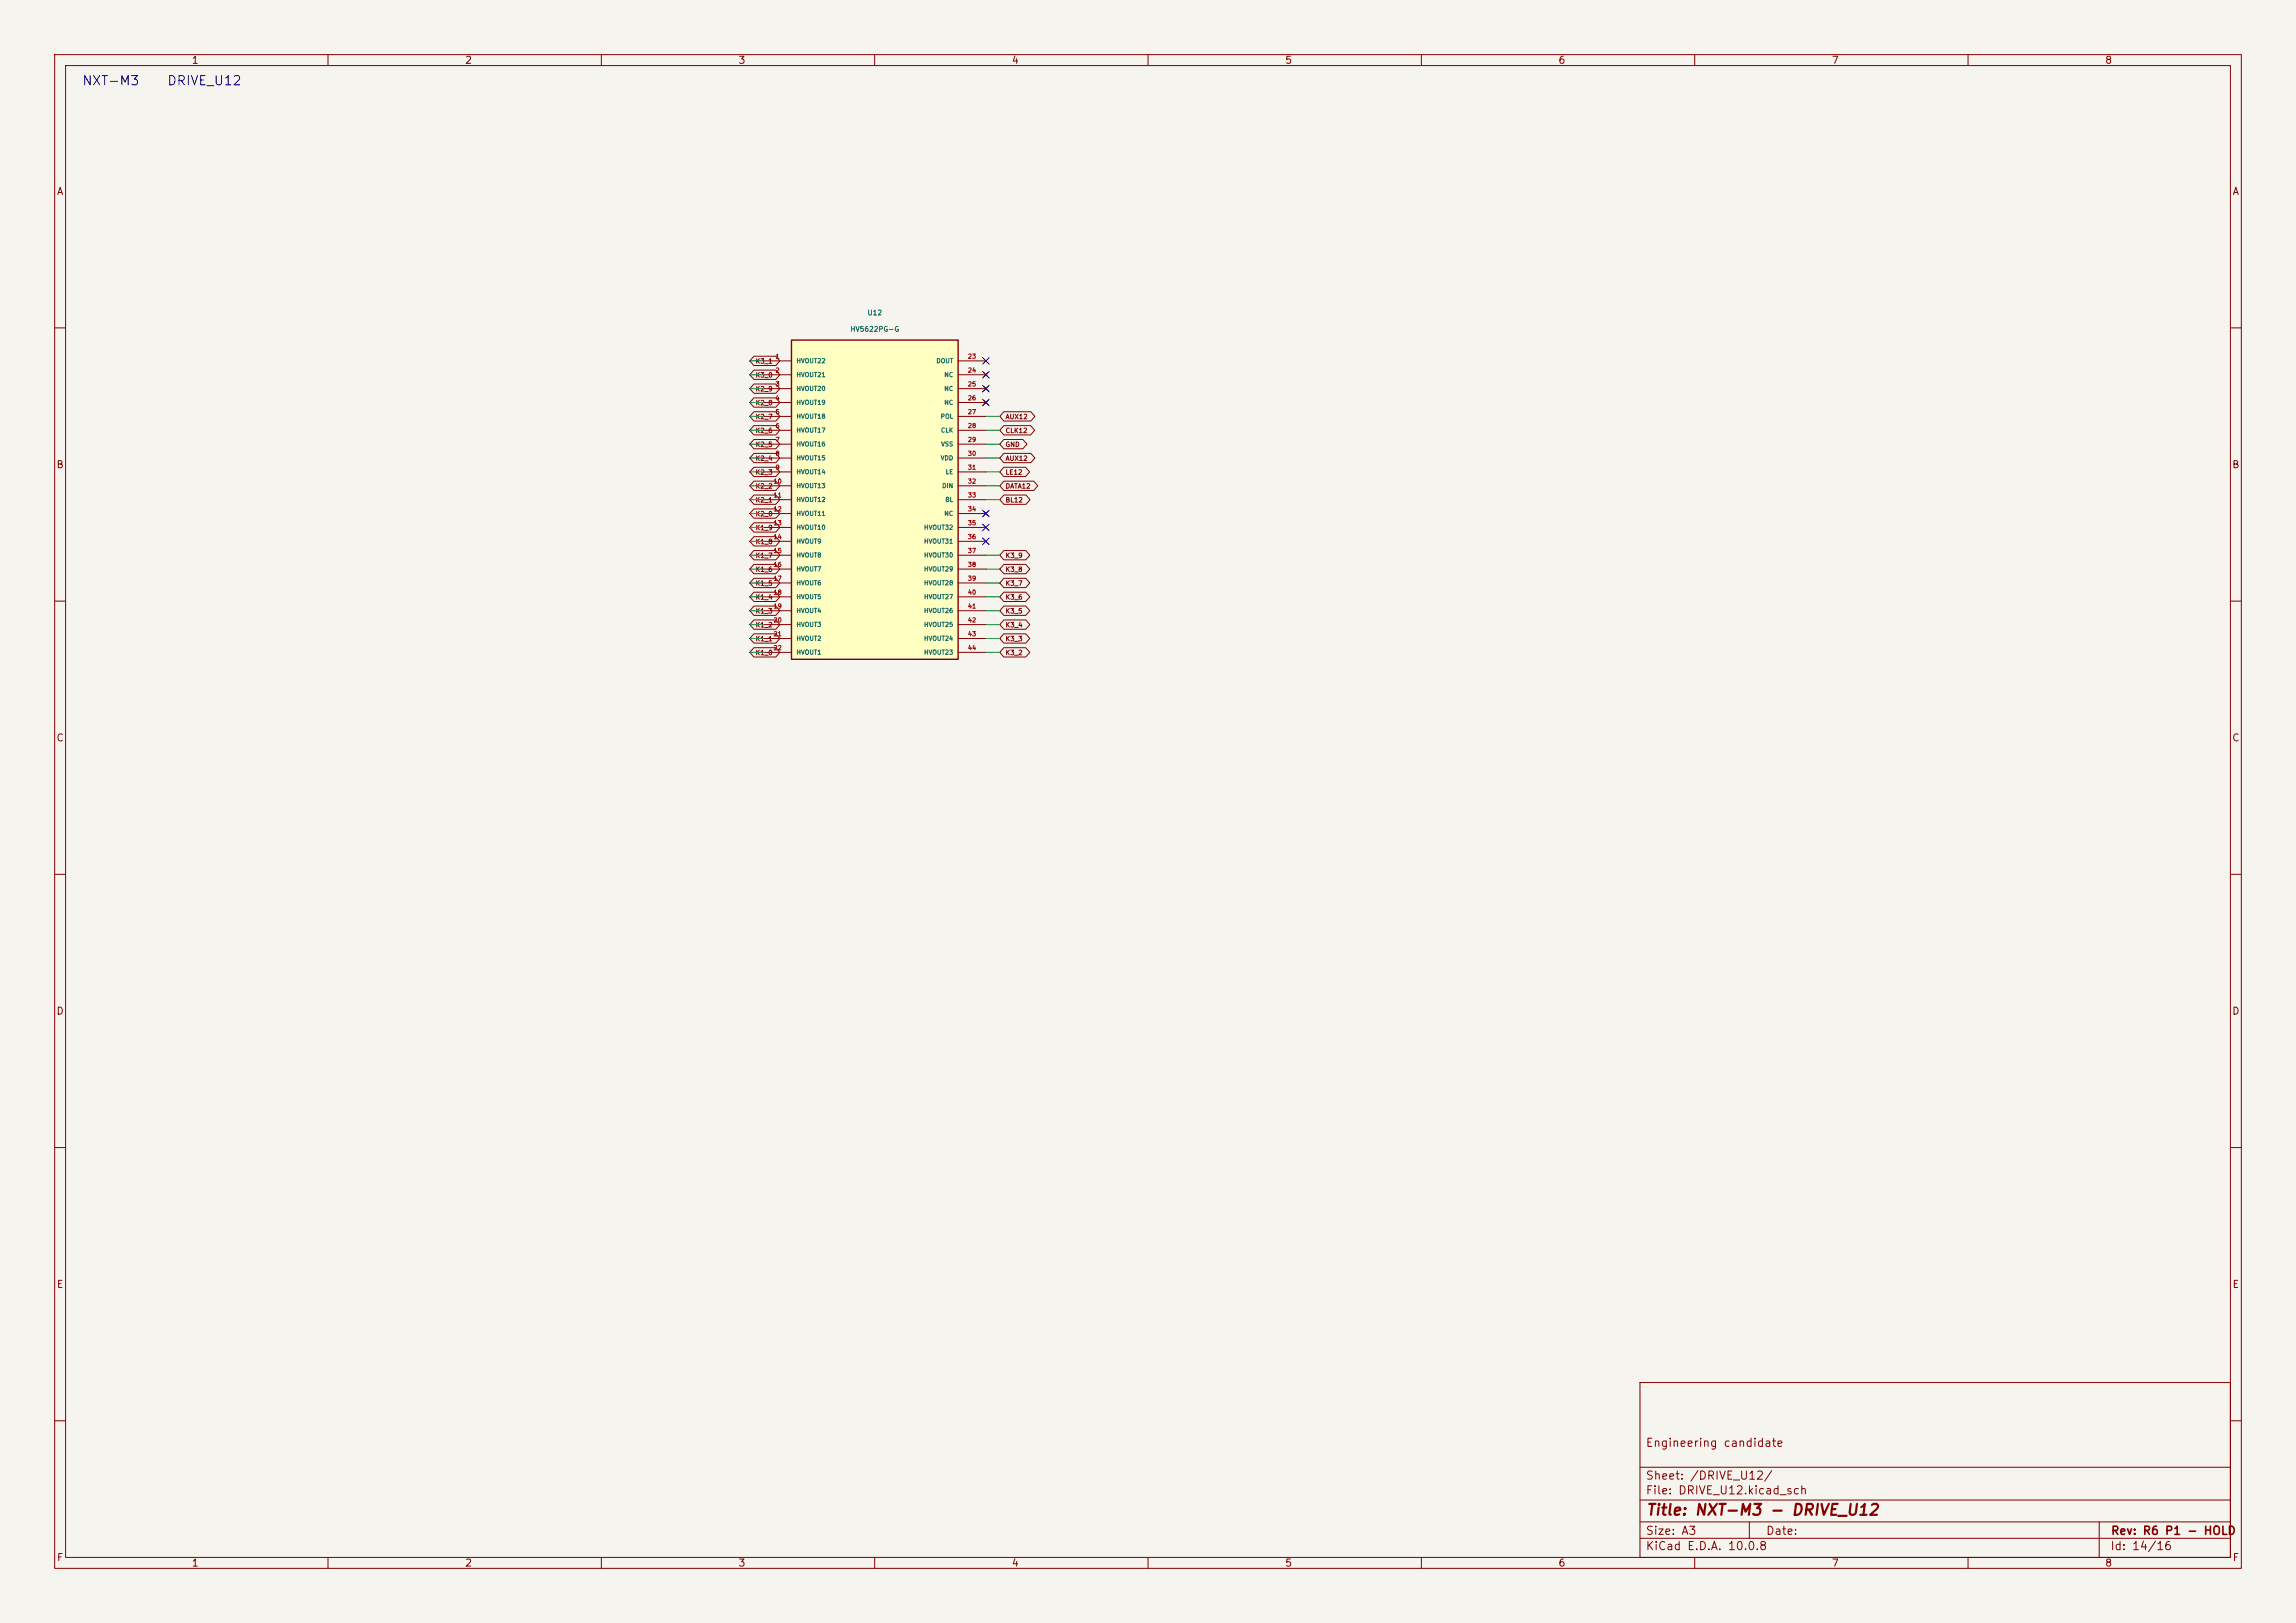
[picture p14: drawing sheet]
<svg xmlns="http://www.w3.org/2000/svg" width="420mm" height="297mm" viewBox="0 0 420 297" stroke-linecap="round" stroke-linejoin="round" font-family="sans-serif">
<defs><g id="words">
<text font-size="2" fill="#840000" x="301" y="277.8">Title: NXT-M3 - DRIVE_U12</text>
<g font-size="1.7" fill="#0000c2">
<text x="14.9" y="16">NXT-M3</text>
<text x="30.5" y="16">DRIVE_U12</text>
</g>
<g font-size="1.5" fill="#840000">
<text x="300.9" y="265.1">Engineering candidate</text>
<text x="300.9" y="273.8">File: DRIVE_U12.kicad_sch</text>
<text x="300.9" y="271.1">Sheet: /DRIVE_U12/</text>
<text x="300.9" y="281.2">Size: A3</text>
<text x="322.9" y="281.2">Date:</text>
<text x="386" y="281.2">Rev: R6 P1 - HOLD</text>
<text x="300.9" y="284">KiCad E.D.A. 10.0.8</text>
<text x="385.9" y="284">Id: 14/16</text>
</g>
<g font-size="1.3" fill="#840000">
<text x="35" y="12">1</text>
<text x="85" y="12">2</text>
<text x="135" y="12">3</text>
<text x="185" y="12">4</text>
<text x="235" y="12">5</text>
<text x="285" y="12">6</text>
<text x="335" y="12">7</text>
<text x="385" y="12">8</text>
<text x="10.3" y="36">A</text>
<text x="408.3" y="36">A</text>
<text x="10.2" y="86">B</text>
<text x="408.2" y="86">B</text>
<text x="10.2" y="136">C</text>
<text x="408.2" y="136">C</text>
<text x="10.2" y="186">D</text>
<text x="408.2" y="186">D</text>
<text x="10.3" y="236">E</text>
<text x="408.3" y="236">E</text>
<text x="10.3" y="286">F</text>
<text x="35" y="287">1</text>
<text x="85" y="287">2</text>
<text x="135" y="287">3</text>
<text x="185" y="287">4</text>
<text x="235" y="287">5</text>
<text x="285" y="287">6</text>
<text x="335" y="287">7</text>
<text x="385" y="287">8</text>
<text x="408.3" y="286">F</text>
</g>
<g font-size=".9" fill="#006464">
<text x="158.6" y="57.9">U12</text>
<text x="155.5" y="60.9">HV5622PG-G</text>
</g>
<g font-size=".9" fill="#840000">
<text x="138.1" y="71.8">K2_9</text>
<text x="138.1" y="66.7">K3_1</text>
<text x="138.1" y="69.3">K3_0</text>
<text x="138.1" y="74.4">K2_8</text>
<text x="138.1" y="76.9">K2_7</text>
<text x="183.9" y="76.9">AUX12</text>
<text x="138.1" y="79.4">K2_6</text>
<text x="138.1" y="82">K2_5</text>
<text x="183.9" y="79.4">CLK12</text>
<text x="183.9" y="82">GND</text>
<text x="138.1" y="84.5">K2_4</text>
<text x="138.1" y="87.1">K2_3</text>
<text x="138.1" y="89.6">K2_2</text>
<text x="183.9" y="84.5">AUX12</text>
<text x="183.9" y="87.1">LE12</text>
<text x="183.9" y="89.6">DATA12</text>
<text x="138.1" y="92.1">K2_1</text>
<text x="138.1" y="94.7">K2_0</text>
<text x="183.9" y="92.1">BL12</text>
<text x="138.1" y="97.2">K1_9</text>
<text x="138.1" y="99.8">K1_8</text>
<text x="138.1" y="102.3">K1_7</text>
<text x="138.1" y="104.8">K1_6</text>
<text x="138.1" y="107.4">K1_5</text>
<text x="183.9" y="107.4">K3_7</text>
<text x="183.9" y="102.3">K3_9</text>
<text x="183.9" y="104.8">K3_8</text>
<text x="138.1" y="109.9">K1_4</text>
<text x="138.1" y="112.5">K1_3</text>
<text x="183.9" y="109.9">K3_6</text>
<text x="183.9" y="112.5">K3_5</text>
<text x="138.1" y="115">K1_2</text>
<text x="138.1" y="117.5">K1_1</text>
<text x="183.9" y="115">K3_4</text>
<text x="183.9" y="117.5">K3_3</text>
<text x="138.1" y="120.1">K1_0</text>
<text x="183.9" y="120.1">K3_2</text>
</g>
<g font-size=".8" fill="#a90000">
<text x="141.8" y="65.8">1</text>
<text x="177" y="65.8">23</text>
<text x="141.8" y="68.4">2</text>
<text x="141.8" y="70.9">3</text>
<text x="177" y="68.4">24</text>
<text x="177" y="70.9">25</text>
<text x="141.8" y="73.4">4</text>
<text x="141.8" y="76">5</text>
<text x="177" y="73.4">26</text>
<text x="177" y="76">27</text>
<text x="141.8" y="78.5">6</text>
<text x="141.8" y="81.1">7</text>
<text x="141.8" y="83.6">8</text>
<text x="177" y="78.5">28</text>
<text x="177" y="81.1">29</text>
<text x="177" y="83.6">30</text>
<text x="141.4" y="88.7">10</text>
<text x="141.8" y="86.1">9</text>
<text x="177" y="86.1">31</text>
<text x="177" y="88.7">32</text>
<text x="141.4" y="91.2">11</text>
<text x="141.4" y="93.8">12</text>
<text x="177" y="91.2">33</text>
<text x="177" y="93.8">34</text>
<text x="141.4" y="96.3">13</text>
<text x="141.4" y="98.8">14</text>
<text x="141.4" y="101.4">15</text>
<text x="177" y="96.3">35</text>
<text x="177" y="98.8">36</text>
<text x="177" y="101.4">37</text>
<text x="141.4" y="103.9">16</text>
<text x="141.4" y="106.5">17</text>
<text x="177" y="103.9">38</text>
<text x="177" y="106.5">39</text>
<text x="141.4" y="109">18</text>
<text x="141.4" y="111.5">19</text>
<text x="177" y="109">40</text>
<text x="177" y="111.5">41</text>
<text x="141.4" y="114.1">20</text>
<text x="141.4" y="116.6">21</text>
<text x="141.4" y="119.2">22</text>
<text x="177" y="114.1">42</text>
<text x="177" y="116.6">43</text>
<text x="177" y="119.2">44</text>
</g>
<g font-size=".8" fill="#006464">
<text x="145.6" y="66.6">HVOUT22</text>
<text x="145.6" y="69.2">HVOUT21</text>
<text x="145.6" y="71.7">HVOUT20</text>
<text x="171.2" y="66.6">DOUT</text>
<text x="172.6" y="69.2">NC</text>
<text x="172.6" y="71.7">NC</text>
<text x="145.6" y="74.3">HVOUT19</text>
<text x="145.6" y="76.8">HVOUT18</text>
<text x="172" y="76.8">POL</text>
<text x="172.6" y="74.3">NC</text>
<text x="145.6" y="79.3">HVOUT17</text>
<text x="145.6" y="81.9">HVOUT16</text>
<text x="172" y="79.3">CLK</text>
<text x="172.1" y="81.9">VSS</text>
<text x="145.6" y="84.4">HVOUT15</text>
<text x="145.6" y="87">HVOUT14</text>
<text x="145.6" y="89.5">HVOUT13</text>
<text x="172" y="84.4">VDD</text>
<text x="172.3" y="89.5">DIN</text>
<text x="172.9" y="87">LE</text>
<text x="145.6" y="92">HVOUT12</text>
<text x="145.6" y="94.6">HVOUT11</text>
<text x="172.6" y="94.6">NC</text>
<text x="172.8" y="92">BL</text>
<text x="145.6" y="97.1">HVOUT10</text>
<text x="145.6" y="99.7">HVOUT9</text>
<text x="168.9" y="97.1">HVOUT32</text>
<text x="168.9" y="99.7">HVOUT31</text>
<text x="145.6" y="102.2">HVOUT8</text>
<text x="145.6" y="104.7">HVOUT7</text>
<text x="145.6" y="107.3">HVOUT6</text>
<text x="168.9" y="102.2">HVOUT30</text>
<text x="168.9" y="104.7">HVOUT29</text>
<text x="168.9" y="107.3">HVOUT28</text>
<text x="145.6" y="109.8">HVOUT5</text>
<text x="145.6" y="112.4">HVOUT4</text>
<text x="168.9" y="109.8">HVOUT27</text>
<text x="168.9" y="112.4">HVOUT26</text>
<text x="145.6" y="114.9">HVOUT3</text>
<text x="145.6" y="117.4">HVOUT2</text>
<text x="145.6" y="120">HVOUT1</text>
<text x="168.9" y="114.9">HVOUT25</text>
<text x="168.9" y="117.4">HVOUT24</text>
<text x="168.9" y="120">HVOUT23</text>
</g>
</g></defs>
<path d="M0 0h420v297h-420z" fill="#f5f4ef" stroke="#f5f4ef" stroke-width=".18"/>
<g fill="none" stroke="#840000" stroke-width=".18">
<path d="M10 10h400v277h-400zM12 12h396v273h-396zM60 10v2M110 10v2M160 10v2M210 10v2M260 10v2M310 10v2M360 10v2M10 60h2M408 60h2M10 110h2"/>
<path d="M408 110h2M10 160h2M408 160h2M10 210h2M408 210h2M300 253h108v32h-108zM10 260h2M300 278.5h108M300 274.5h108M300 268.5h108M320 278.5v3M384 278.5v6.5"/>
<path d="M408 260h2M60 285v2M110 285v2M160 285v2M210 285v2M260 285v2M300 281.5h108M310 285v2M360 285v2"/>
</g>
<path d="M144.8 62.2h30.5v58.5h-30.5z" fill="#ffffc2"/>
<path d="M144.8 62.2h30.5v58.5h-30.5z" fill="none" stroke="#840000" stroke-width=".25"/>
<g fill="none" stroke="#840000" stroke-width=".18">
<path d="M137.9 70.3h4l.8 .8-.8 .9h-4l-.7-.9zM137.9 65.2h4l.8 .8-.8 .9h-4l-.7-.9zM137.9 72.8h4l.8 .9-.8 .8h-4l-.7-.8zM137.9 67.7h4l.8 .9-.8 .8h-4l-.7-.8zM137.9 75.3h4l.8 .9-.8 .9h-4l-.7-.9zM137.9 77.9h4l.8 .8-.8 .9h-4l-.7-.9zM139.7 66h5.1M139.7 68.6h5.1M139.7 71.1h5.1M139.7 73.7h5.1M139.7 76.2h5.1M139.7 78.7h5.1"/>
<path d="M175.3 66h5M175.3 68.6h5M175.3 71.1h5M175.3 73.7h5M175.3 76.2h5M175.3 78.7h5M180 68.2l.7 .8M180 70.7l.7 .8M180 73.3l.7 .7M180.7 68.2l-.7 .8M180.7 70.7l-.7 .8M180.7 73.3l-.7 .7"/>
<path d="M183.6 75.3h5l.7 .9-.7 .9h-5l-.7-.9zM183.6 77.9h4.9l.8 .8-.8 .9h-4.9l-.7-.9zM137.9 90.6h4l.8 .8-.8 .9h-4l-.7-.9zM137.9 93.1h4l.8 .9-.8 .8h-4l-.7-.8zM137.9 80.4h4l.8 .9-.8 .8h-4l-.7-.8zM137.9 83h4l.8 .8-.8 .9h-4l-.7-.9zM137.9 85.5h4l.8 .9-.8 .8h-4l-.7-.8zM137.9 88h4l.8 .9-.8 .9h-4l-.7-.9zM137.9 95.7h4l.8 .8-.8 .9h-4l-.7-.9zM137.9 98.2h4l.8 .9-.8 .8h-4l-.7-.8zM139.7 81.3h5.1M139.7 83.8h5.1"/>
<path d="M139.7 86.4h5.1M139.7 88.9h5.1M139.7 91.4h5.1M139.7 94h5.1M139.7 96.5h5.1M139.7 99.1h5.1M175.3 81.3h5M175.3 83.8h5M175.3 86.4h5M175.3 88.9h5M175.3 91.4h5M175.3 94h5"/>
<path d="M175.3 96.5h5M175.3 99.1h5M180 93.6l.7 .8M180.7 93.6l-.7 .8M183.6 80.4h3.5l.8 .9-.8 .8h-3.5l-.7-.8zM183.6 83h5l.7 .8-.7 .9h-5l-.7-.9zM183.6 85.5h4l.7 .9-.7 .8h-4l-.7-.8zM183.6 88h5.5l.7 .9-.7 .9h-5.5l-.7-.9zM183.6 90.6h4.1l.7 .8-.7 .9h-4.1l-.7-.9zM137.9 118.5h4l.8 .9-.8 .8h-4l-.7-.8zM137.9 100.7h4l.8 .9-.8 .9h-4l-.7-.9zM137.9 103.3h4l.8 .8-.8 .9h-4l-.7-.9z"/>
<path d="M137.9 105.8h4l.8 .9-.8 .8h-4l-.7-.8zM137.9 108.4h4l.8 .8-.8 .9h-4l-.7-.9zM137.9 110.9h4l.8 .9-.8 .8h-4l-.7-.8zM137.9 113.4h4l.8 .9-.8 .9h-4l-.7-.9zM137.9 116h4l.8 .8-.8 .9h-4l-.7-.9zM139.7 101.6h5.1M139.7 104.1h5.1M139.7 106.7h5.1M139.7 109.2h5.1M139.7 111.8h5.1M139.7 114.3h5.1M139.7 116.8h5.1"/>
<path d="M139.7 119.4h5.1M175.3 101.6h5M175.3 104.1h5M175.3 106.7h5M175.3 109.2h5M175.3 111.8h5M175.3 114.3h5M175.3 116.8h5M175.3 119.4h5M183.6 105.8h4l.8 .9-.8 .8h-4l-.7-.8zM183.6 100.7h4l.8 .9-.8 .9h-4l-.7-.9zM183.6 103.3h4l.8 .8-.8 .9h-4l-.7-.9z"/>
<path d="M183.6 108.4h4l.8 .8-.8 .9h-4l-.7-.9zM183.6 110.9h4l.8 .9-.8 .8h-4l-.7-.8zM183.6 113.4h4l.8 .9-.8 .9h-4l-.7-.9zM183.6 116h4l.8 .8-.8 .9h-4l-.7-.9zM183.6 118.5h4l.8 .9-.8 .8h-4l-.7-.8z"/>
</g>
<g fill="none" stroke="#009600" stroke-width=".18">
<path d="M137.2 66h2.5M137.2 68.6h2.5M137.2 71.1h2.5M137.2 73.7h2.5M137.2 76.2h2.5M137.2 78.7h2.5M180.3 76.2h2.6M180.3 78.7h2.6M137.2 81.3h2.5M137.2 83.8h2.5M137.2 86.4h2.5M137.2 88.9h2.5"/>
<path d="M137.2 91.4h2.5M137.2 96.5h2.5M137.2 94h2.5M137.2 99.1h2.5M180.3 81.3h2.6M180.3 83.8h2.6M180.3 86.4h2.6M180.3 88.9h2.6M180.3 91.4h2.6M137.2 119.4h2.5M137.2 101.6h2.5M137.2 104.1h2.5"/>
<path d="M137.2 106.7h2.5M137.2 109.2h2.5M137.2 111.8h2.5M137.2 114.3h2.5M137.2 116.8h2.5M180.3 119.4h2.6M180.3 101.6h2.6M180.3 104.1h2.6M180.3 106.7h2.6M180.3 109.2h2.6M180.3 111.8h2.6M180.3 114.3h2.6"/>
<path d="M180.3 116.8h2.6"/>
</g>
<g fill="none" stroke="#000084" stroke-width=".18">
<path d="M179.7 65.4l1.2 1.2M179.7 68l1.2 1.2M179.7 70.5l1.2 1.2M179.7 73.1l1.2 1.2M180.9 65.4l-1.2 1.2M180.9 68l-1.2 1.2M180.9 70.5l-1.2 1.2M180.9 73.1l-1.2 1.2M179.7 93.4l1.2 1.2M179.7 95.9l1.2 1.2M179.7 98.5l1.2 1.2M180.9 93.4l-1.2 1.2"/>
<path d="M180.9 95.9l-1.2 1.2M180.9 98.5l-1.2 1.2"/>
</g>
<use href="#words"/>
</svg>
